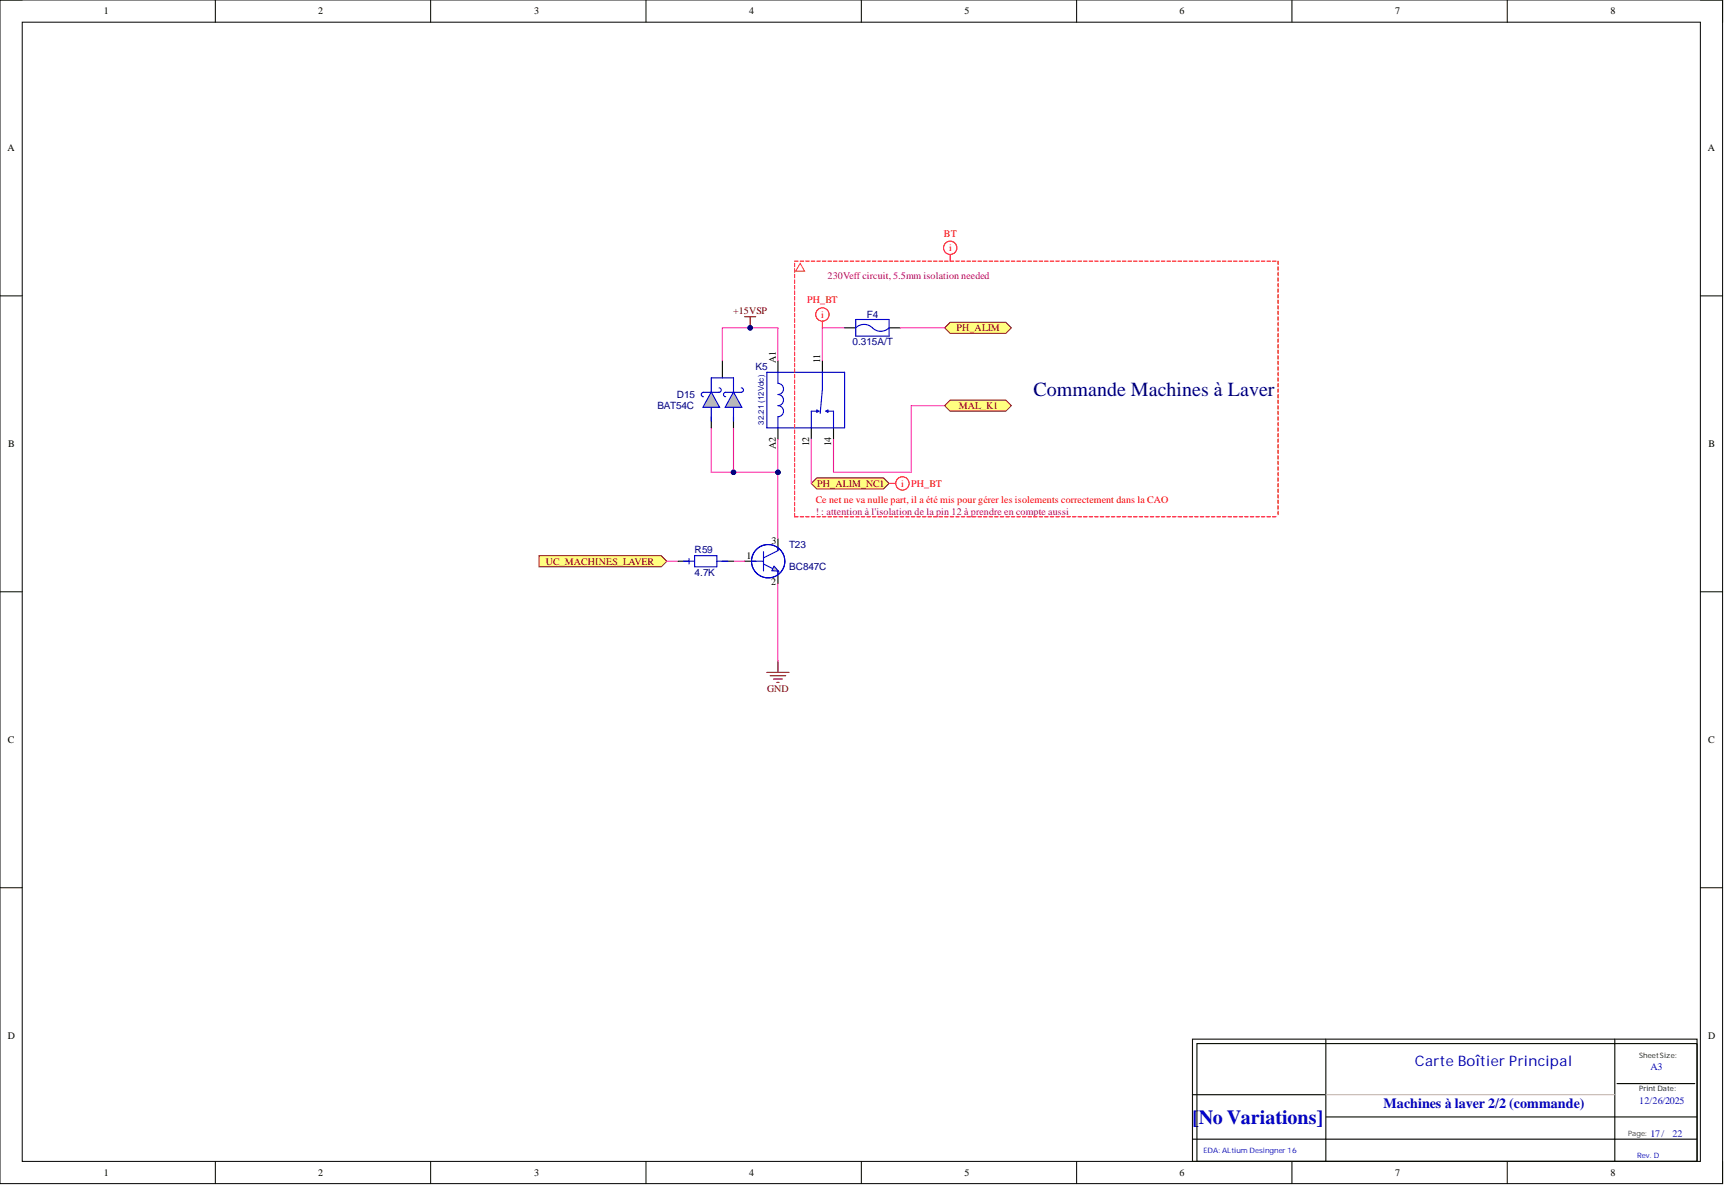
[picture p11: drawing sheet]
<svg xmlns="http://www.w3.org/2000/svg" width="393mm" height="271mm" viewBox="0 0 393 271" stroke-linecap="round" stroke-linejoin="round" font-family="sans-serif">
<defs><g id="words">
<text font-size="4.6" fill="#000080" x="235.5" y="90.2">Commande Machines à Laver</text>
<text font-size="4.6" fill="#0000bf" x="271.8" y="256.1">[No Variations]</text>
<text font-size="3.3" fill="#0000bf" x="322.4" y="243">Carte Boîtier Principal</text>
<text font-size="3.2" fill="#0000bf" x="315.3" y="252.7">Machines à laver 2/2 (commande)</text>
<g font-size="2.3">
<text x="23.6" y="3.3">1</text>
<text x="72.5" y="3.3">2</text>
<text x="121.7" y="3.3">3</text>
<text x="170.7" y="3.3">4</text>
<text x="219.8" y="3.3">5</text>
<text x="268.8" y="3.3">6</text>
<text x="317.9" y="3.3">7</text>
<text x="367" y="3.3">8</text>
<text x="1.7" y="34.5">A</text>
<text x="389.2" y="34.5">A</text>
<text x="176.8" y="82.8" transform="rotate(-90 176.8 82.8)">A1</text>
<text x="186.9" y="82.8" transform="rotate(-90 186.9 82.8)">11</text>
<text x="1.9" y="101.9">B</text>
<text x="184.4" y="101.8" transform="rotate(-90 184.4 101.8)">12</text>
<text x="189.4" y="101.8" transform="rotate(-90 189.4 101.8)">14</text>
<text x="389.4" y="101.9">B</text>
<text x="176.8" y="102.3" transform="rotate(-90 176.8 102.3)">A2</text>
<text x="175.9" y="124">3</text>
<text x="170.1" y="127.4">1</text>
<text x="175.8" y="133.4">2</text>
<text x="1.8" y="169.4">C</text>
<text x="389.3" y="169.4">C</text>
<text x="1.8" y="236.9">D</text>
<text x="389.3" y="236.9">D</text>
<text x="23.6" y="268">1</text>
<text x="72.5" y="268">2</text>
<text x="121.7" y="268">3</text>
<text x="170.7" y="268">4</text>
<text x="219.8" y="268">5</text>
<text x="268.8" y="268">6</text>
<text x="317.9" y="268">7</text>
<text x="367" y="268">8</text>
</g>
<g font-size="2.3" fill="#f00">
<text x="215.1" y="54">BT</text>
<text x="216.3" y="57.2">i</text>
<text x="184" y="69.2">PH_BT</text>
<text x="187.2" y="72.5">i</text>
<text x="205.4" y="111">i</text>
<text x="207.7" y="111">PH_BT</text>
<text x="185.9" y="114.8">Ce net ne va nulle part, il a été mis pour gérer les isolements correctement dans la CAO</text>
</g>
<g font-size="2.3" fill="#a1006a">
<text x="188.6" y="63.6">230Veffcircuit, 5.5mm isolation needed</text>
<text x="185.9" y="117.3">! : attention à l'isolation de la pin 12 à prendre en compte aussi</text>
</g>
<g font-size="2.3" fill="#800000">
<text x="167.1" y="71.7">+15VSP</text>
<text x="218" y="75.5">PH_ALIM</text>
<text x="218.5" y="93.2">MAL_K1</text>
<text x="186.2" y="111">PH_ALIM_NC1</text>
<text x="124.4" y="128.7">UC_MACHINES_LAVER</text>
<text x="174.8" y="157.8">GND</text>
</g>
<g font-size="2.3" fill="#000080">
<text x="197.6" y="72.5">F4</text>
<text x="194.3" y="78.5">0.315A/T</text>
<text x="172.1" y="84.4">K5</text>
<text x="149.9" y="93.2">BAT54C</text>
<text x="154.2" y="90.7">D15</text>
<text x="179.8" y="124.9">T23</text>
<text x="158.3" y="131.2">4.7K</text>
<text x="158.3" y="126.2">R59</text>
<text x="179.8" y="130">BC847C</text>
</g>
<g font-size="2.3" fill="#00f">
<text x="376.1" y="244">A3</text>
<text x="373.6" y="251.6">12/26/2025</text>
<text x="376.1" y="259.2">17/</text>
<text x="381.2" y="259.2">22</text>
</g>
<text font-size="1.8" fill="#000080" x="174.1" y="96.9" transform="rotate(-90 174.1 96.9)">32.21 (12Vdc)</text>
<text font-size="1.7" fill="#172721" x="373.6" y="241.2">SheetSize:</text>
<text font-size="1.7" fill="#001b31" x="373.6" y="248.8">Print Date:</text>
<g font-size="1.7" fill="#00f">
<text x="274.3" y="262.7">EDA: ALtium Desingner 16</text>
<text x="373.1" y="264">Rev. D</text>
</g>
<text font-size="1.7" fill="#323543" x="371" y="258.9">Page:</text>
</g></defs>
<g fill="none" stroke="#000" stroke-width=".23">
<path d="M0 0h392.6v269.8h-392.6zM0 0h5.1M49.1 0v5.1M98.1 0v5.1M147.2 0v5.1M196.3 0v5.1M245.4 0v5.1M294.4 0v5.1M343.5 0v5.1M387.5 0h5.1v5.1M5.1 5.1h382.4v259.6h-382.4zM0 67.4h5.1"/>
<path d="M387.5 67.4h5.1M0 134.9h5.1M387.5 134.9h5.1M0 202.4h5.1M387.5 202.4h5.1M49.1 264.7v5.1M98.1 264.7v5.1M147.2 264.7v5.1M196.3 264.7v5.1M245.4 264.7v5.1M294.4 264.7v5.1M343.5 264.7v5.1"/>
<path d="M392.6 264.7v5.1"/>
</g>
<path d="M162.1 97.5v10.2h15.2" fill="none" stroke="#f0f" stroke-width=".25"/>
<circle cx="167.2" cy="107.7" r=".51" fill="#000080"/>
<circle cx="167.2" cy="107.7" r=".51" fill="none" stroke="#000080" stroke-width=".23"/>
<circle cx="177.3" cy="107.7" r=".51" fill="#000080"/>
<circle cx="177.3" cy="107.7" r=".51" fill="none" stroke="#000080" stroke-width=".23"/>
<path d="M167.2 97.5v10.2" fill="none" stroke="#f0f" stroke-width=".25"/>
<circle cx="167.2" cy="107.7" r=".51" fill="#000080"/>
<circle cx="167.2" cy="107.7" r=".51" fill="none" stroke="#000080" stroke-width=".23"/>
<path d="M177.3 100.1v22.8" fill="none" stroke="#f0f" stroke-width=".25"/>
<circle cx="177.3" cy="107.7" r=".51" fill="#000080"/>
<circle cx="177.3" cy="107.7" r=".51" fill="none" stroke="#000080" stroke-width=".23"/>
<path d="M177.3 74.7h-12.7v7.6M192.5 74.7h-5.1v7.6M215.3 92.5h-7.6v15.2h-17.7v-7.6" fill="none" stroke="#f0f" stroke-width=".25"/>
<circle cx="171" cy="74.7" r=".51" fill="#000080"/>
<circle cx="171" cy="74.7" r=".51" fill="none" stroke="#000080" stroke-width=".23"/>
<path d="M177.3 74.7v7.6" fill="none" stroke="#f0f" stroke-width=".25"/>
<path d="M177.3 82.3v2.6M177.3 97.5v2.6M184.9 97.5v2.6M187.4 82.3v2.6M190 97.5v2.6" fill="none" stroke="#000" stroke-width=".25"/>
<path d="M174.8 84.9h17.7v12.6h-17.7zM177.3 84.9v2.5a1.27 1.27 0 0 1 1.3 1.3 1.27 1.27 0 0 1-1.3 1.2 1.27 1.27 0 0 1 1.3 1.3 1.27 1.27 0 0 1-1.3 1.3 1.27 1.27 0 0 1 1.3 1.2 1.27 1.27 0 0 1-1.3 1.3v2.5M186.2 93.5l.5 .2-.5 .3zM186.2 93.7h-1.3v3.8M187.4 84.9v3.8l-.5 5.5M188.2 93.7l.5-.2v.5zM188.7 93.7h1.3v3.8" fill="none" stroke="#00f" stroke-width=".25"/>
<path d="M169.7 72.2h2.5M171 72.2v2.5" fill="none" stroke="#800000" stroke-width=".25"/>
<circle cx="171" cy="74.7" r=".51" fill="#000080"/>
<circle cx="171" cy="74.7" r=".51" fill="none" stroke="#000080" stroke-width=".23"/>
<path d="M216.5 91.2h12.7l1.3 1.3-1.3 1.2h-12.7l-1.2-1.2z" fill-rule="evenodd" fill="#ffff80"/>
<path d="M216.5 91.2h12.7l1.3 1.3-1.3 1.2h-12.7l-1.2-1.2z" fill="none" stroke="#800000" stroke-width=".23"/>
<path d="M122.8 126.7h27.9l1.3 1.2-1.3 1.3h-27.9z" fill-rule="evenodd" fill="#ffff80"/>
<path d="M122.8 126.7h27.9l1.3 1.2-1.3 1.3h-27.9z" fill="none" stroke="#800000" stroke-width=".23"/>
<path d="M174.8 153.3h5M175.5 154h3.6M176.3 154.8h2M177 155.5h.5M177.3 150.7v2.6" fill="none" stroke="#800000" stroke-width=".25"/>
<path d="M177.3 133v17.7" fill="none" stroke="#f0f" stroke-width=".25"/>
<path d="M169.7 127.9h2.5M177.3 122.9v2.5M177.3 130.5v2.5" fill="none" stroke="#000" stroke-width=".25"/>
<path d="M174 128.6l3.3 1.6v.8" fill="none" stroke="#00f" stroke-width=".25"/>
<path d="M176.4 129.1l1 1.1-1.5-.1z" fill="#c0c0c0"/>
<g fill="none" stroke="#00f" stroke-width=".25">
<path d="M171.3 127.9h2.7M174 125.7v4.4M176.4 129.1l1 1.1-1.5-.1zM177.3 124.9v.6l-3.3 1.7"/>
<circle cx="175.1" cy="127.9" r="3.8"/>
</g>
<path d="M152 127.9h2.5M167.2 127.9h2.5" fill="none" stroke="#f0f" stroke-width=".25"/>
<path d="M162.1 95v2.5M164.6 82.3v3.8M167.2 95v2.5" fill="none" stroke="#000" stroke-width=".25"/>
<path d="M167.2 89.4l1.9 3.4h-3.8z" fill="#c0c0c0"/>
<path d="M167.2 89.4l1.9 3.4h-3.8z" fill="none" stroke="#00f" stroke-width=".25"/>
<path d="M162.1 89.4l1.9 3.4h-3.8z" fill="#c0c0c0"/>
<path d="M195 74.7a2.89 2.89 0 0 1 4.3 .4 2.67 2.67 0 0 0 3.3-.4M195 72.8h7.6v3.8h-7.6zM162.1 89.4l1.9 3.4h-3.8zM162.1 89.4v-3.3h5.1v3.3M162.1 93v3M163.9 88.4a.51 .51 0 0 1 .5 .5 .51 .51 0 0 1-.5 .5h-3.6a.51 .51 0 0 0-.5 .5 .51 .51 0 0 0 .5 .5M167.2 93v3M168.9 88.4a.51 .51 0 0 1 .5 .5 .51 .51 0 0 1-.5 .5h-3.5a.51 .51 0 0 0-.5 .5 .51 .51 0 0 0 .5 .5M155.8 127.9h2.5M157 127.3v1.3M158.3 126.7h5.1v2.5h-5.1zM163.4 127.9h2.5" fill="none" stroke="#00f" stroke-width=".25"/>
<path d="M192.5 74.7h2.5M202.6 74.7h2.6M154.5 127.9h2.5M164.6 127.9h2.6" fill="none" stroke="#000" stroke-width=".25"/>
<g fill="none" stroke="#f00" stroke-width=".25">
<path d="M181.1 59.5h.8M182.4 59.5h.7M183.6 59.5h.8M184.9 59.5h.8M186.2 59.5h.7M187.4 59.5h.8M188.7 59.5h.8M190 59.5h.7M191.2 59.5h.8M192.5 59.5h.8M193.8 59.5h.7M195 59.5h.8"/>
<path d="M196.3 59.5h.8M197.6 59.5h.7M198.8 59.5h.8M200.1 59.5h.8M201.4 59.5h.7M202.6 59.5h.8M203.9 59.5h.8M205.2 59.5h.7M206.4 59.5h.8M207.7 59.5h.8M208.9 59.5h.8M210.2 59.5h.8"/>
<path d="M211.5 59.5h.8M212.7 59.5h.8M214 59.5h.8M215.3 59.5h.8M216.5 58v1.5h.8M217.8 59.5h.8M219.1 59.5h.8M220.3 59.5h.8M221.6 59.5h.8M222.9 59.5h.8M224.1 59.5h.8M225.4 59.5h.8"/>
<path d="M226.7 59.5h.8M227.9 59.5h.8M229.2 59.5h.8M230.5 59.5h.8M231.7 59.5h.8M233 59.5h.8M234.3 59.5h.8M235.5 59.5h.8M236.8 59.5h.8M238.1 59.5h.8M239.3 59.5h.8M240.6 59.5h.8"/>
<path d="M241.9 59.5h.8M243.1 59.5h.8M244.4 59.5h.8M245.7 59.5h.8M246.9 59.5h.8M248.2 59.5h.8M249.5 59.5h.8M250.7 59.5h.8M252 59.5h.8M253.3 59.5h.8M254.5 59.5h.8M255.8 59.5h.8"/>
<path d="M257.1 59.5h.8M258.3 59.5h.8M259.6 59.5h.8M260.9 59.5h.8M262.1 59.5h.8M263.4 59.5h.8M264.7 59.5h.8M265.9 59.5h.8M267.2 59.5h.8M268.5 59.5h.8M269.7 59.5h.8M271 59.5h.8"/>
<path d="M272.3 59.5h.8M273.5 59.5h.8M274.8 59.5h.8M276.1 59.5h.8M277.3 59.5h.8M278.6 59.5h.8M279.9 59.5h.8M281.1 59.5h.8M282.4 59.5h.8M283.7 59.5h.8M284.9 59.5h.8M286.2 59.5h.8"/>
<path d="M287.5 59.5h.8M288.7 59.5h.8M290 59.5h.8M291.3 59.5v.8M181.1 60v.8M181.1 61.3v.8M181.1 62.5v.8M181.1 63.8v.8M181.1 65.1v.8M181.1 66.3v.8M181.1 67.6v.8M181.1 68.9v.8"/>
<path d="M181.1 70.1v.8M181.1 71.4v.8M181.1 72.7v.8M181.1 73.9v.8M181.1 75.2v.8M181.1 76.5v.8M181.1 77.7v.8M181.1 79v.8M291.3 60.8v.8M291.3 62.1v.8M291.3 63.3v.8M291.3 64.6v.8"/>
<path d="M291.3 65.9v.8M291.3 67.1v.8M291.3 68.4v.8M291.3 69.7v.8M291.3 70.9v.8M291.3 72.2v.8M291.3 73.5v.8M291.3 74.7v.8M291.3 76v.8M291.3 77.3v.8M291.3 78.5v.8M291.3 79.8v.8"/>
<path d="M181.1 80.3v.8M181.1 81.5v.8M181.1 82.8v.8M181.1 84.1v.8M181.1 85.3v.8M181.1 86.6v.8M181.1 87.9v.8M181.1 89.1v.8M181.1 90.4v.8M181.1 91.7v.8M181.1 92.9v.8M181.1 94.2v.8"/>
<path d="M181.1 95.5v.8M181.1 96.7v.8M181.1 98v.8M181.1 99.3v.8M291.3 81.1v.8M291.3 82.3v.8M291.3 83.6v.8M291.3 84.9v.8M291.3 86.1v.8M291.3 87.4v.8M291.3 88.7v.8M291.3 89.9v.8"/>
<path d="M291.3 91.2v.8M291.3 92.5v.8M291.3 93.7v.8M291.3 95v.8M291.3 96.3v.8M291.3 97.5v.8M291.3 98.8v.8M181.1 100.5v.8M181.1 101.8v.8M181.1 103.1v.8M181.1 104.3v.8M181.1 105.6v.8"/>
<path d="M181.1 106.9v.8M181.1 108.1v.8M181.1 109.4v.8M181.1 110.7v.8M181.1 111.9v.8M181.1 113.2v.8M181.1 114.5v.8M181.1 115.7v.8M181.1 117v.8h.8M182.4 117.8h.7M183.6 117.8h.8M184.9 117.8h.8"/>
<path d="M186.2 117.8h.7M187.4 117.8h.8M188.7 117.8h.8M190 117.8h.7M191.2 117.8h.8M192.5 117.8h.8M193.8 117.8h.7M195 117.8h.8M196.3 117.8h.8M197.6 117.8h.7M198.8 117.8h.8M200.1 117.8h.8"/>
<path d="M201.4 117.8h.7M202.6 117.8h.8M203.9 117.8h.8M205.2 117.8h.7M206.4 117.8h.8M207.7 117.8h.8M208.9 117.8h.8M210.2 117.8h.8M211.5 117.8h.8M212.7 117.8h.8M214 117.8h.8M215.3 117.8h.8"/>
<path d="M216.5 117.8h.8M217.8 117.8h.8M219.1 117.8h.8M220.3 117.8h.8M221.6 117.8h.8M222.9 117.8h.8M224.1 117.8h.8M225.4 117.8h.8M226.7 117.8h.8M227.9 117.8h.8M229.2 117.8h.8M230.5 117.8h.8"/>
<path d="M231.7 117.8h.8M233 117.8h.8M234.3 117.8h.8M235.5 117.8h.8M236.8 117.8h.8M238.1 117.8h.8M239.3 117.8h.8M240.6 117.8h.8M241.9 117.8h.8M243.1 117.8h.8M244.4 117.8h.8M245.7 117.8h.8"/>
<path d="M246.9 117.8h.8M248.2 117.8h.8M249.5 117.8h.8M250.7 117.8h.8M252 117.8h.8M253.3 117.8h.8M254.5 117.8h.8M255.8 117.8h.8M257.1 117.8h.8M258.3 117.8h.8M259.6 117.8h.8M260.9 117.8h.8"/>
<path d="M262.1 117.8h.8M263.4 117.8h.8M264.7 117.8h.8M265.9 117.8h.8M267.2 117.8h.8M268.5 117.8h.8M269.7 117.8h.8M271 117.8h.8M272.3 117.8h.8M273.5 117.8h.8M274.8 117.8h.8M276.1 117.8h.8"/>
<path d="M277.3 117.8h.8M278.6 117.8h.8M279.9 117.8h.8M281.1 117.8h.8M282.4 117.8h.8M283.7 117.8h.8M284.9 117.8h.8M286.2 117.8h.8M287.5 117.8h.8M288.7 117.8h.8M290 117.8h.8M291.3 100.1v.8"/>
<path d="M291.3 101.3v.8M291.3 102.6v.8M291.3 103.9v.8M291.3 105.1v.8M291.3 106.4v.8M291.3 107.7v.8M291.3 108.9v.8M291.3 110.2v.8M291.3 111.5v.8M291.3 112.7v.8M291.3 114v.8M291.3 115.3v.8"/>
<path d="M291.3 116.5v.8"/>
<circle cx="216.5" cy="56.5" r="1.52"/>
</g>
<path d="M182.4 60l1 1.8h-2.1z" fill="none" stroke="#f33" stroke-width=".23"/>
<path d="M216.5 73.5h12.7l1.3 1.2-1.3 1.3h-12.7l-1.2-1.3z" fill-rule="evenodd" fill="#ffff80"/>
<path d="M216.5 73.5h12.7l1.3 1.2-1.3 1.3h-12.7l-1.2-1.3z" fill="none" stroke="#800000" stroke-width=".23"/>
<path d="M205.2 74.7h10.1" fill="none" stroke="#f0f" stroke-width=".25"/>
<path d="M186.2 108.9h15.2l1.2 1.3-1.2 1.3h-15.2l-1.3-1.3z" fill-rule="evenodd" fill="#ffff80"/>
<path d="M186.2 108.9h15.2l1.2 1.3-1.2 1.3h-15.2l-1.3-1.3z" fill="none" stroke="#800000" stroke-width=".23"/>
<path d="M184.9 100.1v10.1" fill="none" stroke="#f0f" stroke-width=".25"/>
<g fill="none" stroke="#f00" stroke-width=".25">
<path d="M187.4 73.2v1.5M202.6 110.2h1.5"/>
<circle cx="187.4" cy="71.7" r="1.52"/>
<circle cx="205.7" cy="110.2" r="1.52"/>
</g>
<path d="M271.8 236.9h114.9v27.8h-114.9z" fill="none" stroke="#110f0a" stroke-width=".25"/>
<path d="M272.8 237.9h113.9v26.8h-113.9zM302.2 236.9v27.8M271.8 249.5h30.4M302.2 254.6h84.5" fill="none" stroke="#080d02" stroke-width=".25"/>
<path d="M368 236.9v27.8M271.8 259.7h114.9M368.5 247h17.7" fill="none" stroke="#000" stroke-width=".25"/>
<path d="M302.2 249.5h65.8" fill="none" stroke="#beb5b2" stroke-width=".25"/>
<use href="#words"/>
</svg>
